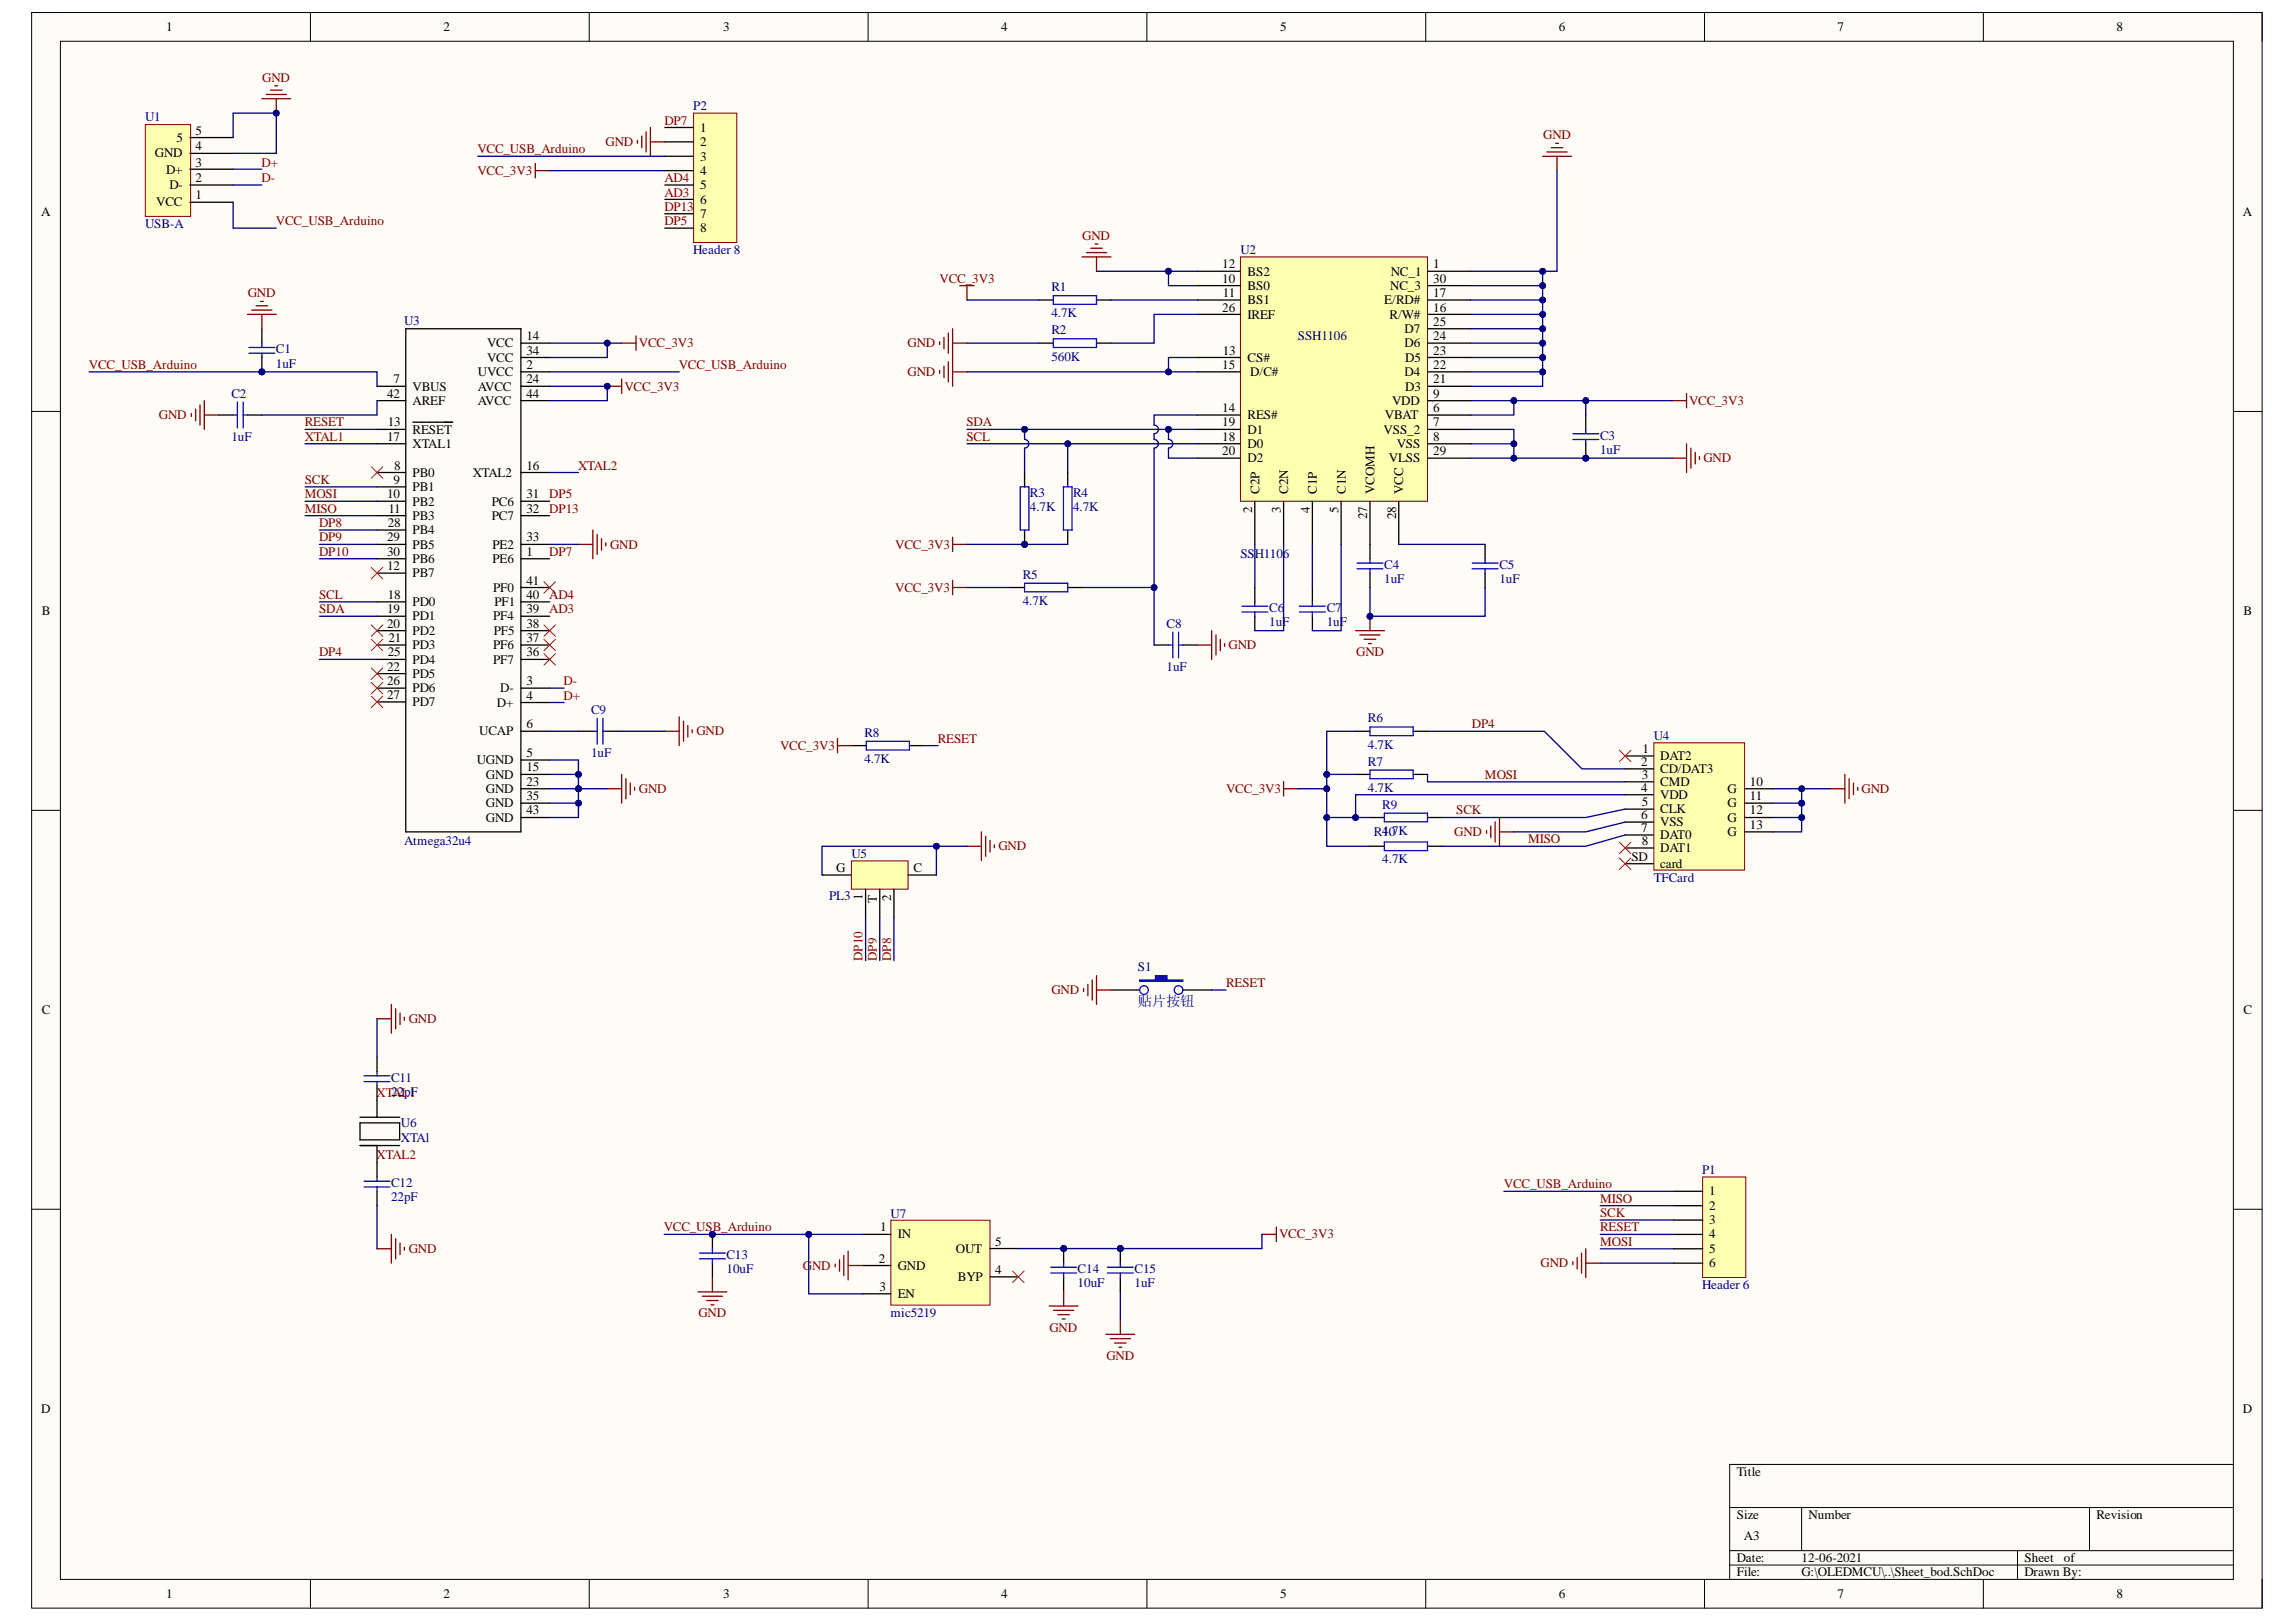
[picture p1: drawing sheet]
<svg xmlns="http://www.w3.org/2000/svg" width="297mm" height="210mm" viewBox="0 0 297 210" stroke-linecap="round" stroke-linejoin="round" font-family="sans-serif">
<defs><g id="words">
<text font-size="1.9" fill="#000080" x="147.2" y="130.2">贴片按钮</text>
<g font-size="1.7">
<text x="21.5" y="4.1">1</text>
<text x="57.4" y="4.1">2</text>
<text x="93.6" y="4.1">3</text>
<text x="129.5" y="4.1">4</text>
<text x="165.6" y="4.1">5</text>
<text x="201.7" y="4.1">6</text>
<text x="237.7" y="4.1">7</text>
<text x="273.8" y="4.1">8</text>
<text x="25.3" y="17.4">5</text>
<text x="90.6" y="17.1">1</text>
<text x="20" y="20.4">GND</text>
<text x="21.5" y="22.5">D+</text>
<text x="22.8" y="18.3">5</text>
<text x="25.3" y="23.6">2</text>
<text x="25.3" y="21.5">3</text>
<text x="25.3" y="19.4">4</text>
<text x="90.6" y="18.9">2</text>
<text x="90.6" y="20.8">3</text>
<text x="90.6" y="22.6">4</text>
<text x="5.3" y="28">A</text>
<text x="20.2" y="26.7">VCC</text>
<text x="21.9" y="24.5">D-</text>
<text x="25.3" y="25.8">1</text>
<text x="90.6" y="24.5">5</text>
<text x="90.6" y="26.4">6</text>
<text x="90.6" y="28.2">7</text>
<text x="290.2" y="28">A</text>
<text x="90.6" y="30.1">8</text>
<text x="158.1" y="34.7">12</text>
<text x="161.4" y="35.7">BS2</text>
<text x="179.9" y="35.7">NC_1</text>
<text x="185.4" y="34.7">1</text>
<text x="158.1" y="36.6">10</text>
<text x="158.1" y="40.3">26</text>
<text x="158.2" y="38.5">11</text>
<text x="161.4" y="37.5">BS0</text>
<text x="161.4" y="39.4">BS1</text>
<text x="161.4" y="41.2">IREF</text>
<text x="179.1" y="39.4">E/RD#</text>
<text x="179.8" y="41.2">R/W#</text>
<text x="179.9" y="37.5">NC_3</text>
<text x="185.4" y="36.6">30</text>
<text x="185.4" y="38.5">17</text>
<text x="185.4" y="40.3">16</text>
<text x="63" y="46.8">VCC</text>
<text x="63" y="45">VCC</text>
<text x="68.1" y="47.8">2</text>
<text x="68.1" y="45.9">34</text>
<text x="68.1" y="44">14</text>
<text x="158.1" y="47.8">15</text>
<text x="158.2" y="45.9">13</text>
<text x="161.4" y="46.8">CS#</text>
<text x="181.7" y="43.1">D7</text>
<text x="181.7" y="45">D6</text>
<text x="181.8" y="46.8">D5</text>
<text x="185.4" y="42.2">25</text>
<text x="185.4" y="44">24</text>
<text x="185.4" y="45.9">23</text>
<text x="185.4" y="47.8">22</text>
<text x="50.1" y="51.5">42</text>
<text x="50.9" y="49.6">7</text>
<text x="53.4" y="52.4">AREF</text>
<text x="53.4" y="50.5">VBUS</text>
<text x="61.8" y="52.4">AVCC</text>
<text x="61.8" y="50.5">AVCC</text>
<text x="61.8" y="48.7">UVCC</text>
<text x="68.1" y="51.5">44</text>
<text x="68.1" y="49.6">24</text>
<text x="158.1" y="53.3">14</text>
<text x="161.7" y="48.7">D/C#</text>
<text x="180.1" y="52.4">VDD</text>
<text x="181.7" y="48.7">D4</text>
<text x="181.8" y="50.5">D3</text>
<text x="185.4" y="49.6">21</text>
<text x="185.4" y="51.5">9</text>
<text x="185.4" y="53.3">6</text>
<text x="50.1" y="57.1">17</text>
<text x="50.2" y="55.2">13</text>
<text x="53.4" y="58">XTAL1</text>
<text x="53.4" y="56.1">RESET</text>
<text x="158.1" y="55.2">19</text>
<text x="158.1" y="57.1">18</text>
<text x="158.1" y="58.9">20</text>
<text x="161.4" y="54.3">RES#</text>
<text x="161.4" y="56.1">D1</text>
<text x="161.4" y="58">D0</text>
<text x="161.4" y="59.8">D2</text>
<text x="179" y="56.1">VSS_2</text>
<text x="179.2" y="54.3">VBAT</text>
<text x="179.7" y="59.8">VLSS</text>
<text x="180.7" y="58">VSS</text>
<text x="185.4" y="55.2">7</text>
<text x="185.4" y="57.1">8</text>
<text x="185.4" y="58.9">29</text>
<text x="50.1" y="64.5">10</text>
<text x="50.9" y="62.6">9</text>
<text x="51" y="60.8">8</text>
<text x="53.4" y="65.4">PB2</text>
<text x="53.4" y="63.6">PB1</text>
<text x="53.4" y="61.7">PB0</text>
<text x="61.2" y="61.7">XTAL2</text>
<text x="63.6" y="65.4">PC6</text>
<text x="68.1" y="64.5">31</text>
<text x="68.1" y="60.8">16</text>
<text x="162.9" y="63.9" transform="rotate(-90 162.9 63.9)">C2P</text>
<text x="166.7" y="63.9" transform="rotate(-90 166.7 63.9)">C2N</text>
<text x="170.4" y="63.9" transform="rotate(-90 170.4 63.9)">C1P</text>
<text x="174.1" y="63.9" transform="rotate(-90 174.1 63.9)">C1N</text>
<text x="177.8" y="63.9" transform="rotate(-90 177.8 63.9)">VCOMH</text>
<text x="181.5" y="63.9" transform="rotate(-90 181.5 63.9)">VCC</text>
<text x="50.1" y="71.9">30</text>
<text x="50.1" y="70.1">29</text>
<text x="50.2" y="68.2">28</text>
<text x="50.2" y="66.4">11</text>
<text x="53.4" y="71">PB5</text>
<text x="53.4" y="69.1">PB4</text>
<text x="53.4" y="67.3">PB3</text>
<text x="63.6" y="67.3">PC7</text>
<text x="63.7" y="71">PE2</text>
<text x="68.1" y="71.9">1</text>
<text x="68.1" y="70.1">33</text>
<text x="68.1" y="66.4">32</text>
<text x="162" y="66.4" transform="rotate(-90 162 66.4)">2</text>
<text x="165.7" y="66.4" transform="rotate(-90 165.7 66.4)">3</text>
<text x="169.4" y="66.4" transform="rotate(-90 169.4 66.4)">4</text>
<text x="173.2" y="66.4" transform="rotate(-90 173.2 66.4)">5</text>
<text x="176.9" y="67.2" transform="rotate(-90 176.9 67.2)">27</text>
<text x="180.6" y="67.2" transform="rotate(-90 180.6 67.2)">28</text>
<text x="50.1" y="73.8">12</text>
<text x="50.2" y="77.5">18</text>
<text x="53.4" y="74.7">PB7</text>
<text x="53.4" y="72.9">PB6</text>
<text x="63.7" y="72.9">PE6</text>
<text x="63.8" y="76.6">PF0</text>
<text x="68.1" y="77.5">40</text>
<text x="68.1" y="75.6">41</text>
<text x="5.4" y="79.6">B</text>
<text x="50.1" y="81.2">20</text>
<text x="50.1" y="79.4">19</text>
<text x="50.2" y="83.1">21</text>
<text x="53.4" y="82.2">PD2</text>
<text x="53.4" y="80.3">PD1</text>
<text x="53.4" y="78.4">PD0</text>
<text x="63.8" y="80.3">PF4</text>
<text x="63.9" y="82.2">PF5</text>
<text x="64" y="78.4">PF1</text>
<text x="68.1" y="83.1">37</text>
<text x="68.1" y="81.2">38</text>
<text x="68.1" y="79.4">39</text>
<text x="290.2" y="79.6">B</text>
<text x="50.1" y="88.7">26</text>
<text x="50.1" y="86.8">22</text>
<text x="50.2" y="84.9">25</text>
<text x="53.4" y="89.6">PD6</text>
<text x="53.4" y="87.7">PD5</text>
<text x="53.4" y="85.9">PD4</text>
<text x="53.4" y="84">PD3</text>
<text x="63.8" y="85.9">PF7</text>
<text x="63.8" y="84">PF6</text>
<text x="64.7" y="89.6">D-</text>
<text x="68.1" y="88.7">3</text>
<text x="68.1" y="84.9">36</text>
<text x="50.1" y="90.4">27</text>
<text x="53.4" y="91.4">PD7</text>
<text x="62" y="95.2">UCAP</text>
<text x="64.3" y="91.5">D+</text>
<text x="68.1" y="94.2">6</text>
<text x="68.1" y="90.5">4</text>
<text x="61.7" y="98.9">UGND</text>
<text x="62.9" y="100.8">GND</text>
<text x="68.1" y="101.7">23</text>
<text x="68.1" y="99.8">15</text>
<text x="68.1" y="98">5</text>
<text x="212.3" y="99.1">2</text>
<text x="212.4" y="100.8">3</text>
<text x="212.5" y="97.5">1</text>
<text x="214.8" y="98.4">DAT2</text>
<text x="214.8" y="100.1">CD/DAT3</text>
<text x="214.8" y="101.7">CMD</text>
<text x="226.4" y="101.7">10</text>
<text x="62.9" y="106.3">GND</text>
<text x="62.9" y="104.5">GND</text>
<text x="62.9" y="102.6">GND</text>
<text x="68.1" y="105.4">43</text>
<text x="68.1" y="103.5">35</text>
<text x="212.3" y="102.4">4</text>
<text x="212.3" y="106">6</text>
<text x="212.3" y="107.7">7</text>
<text x="212.4" y="104.3">5</text>
<text x="214.8" y="103.4">VDD</text>
<text x="214.8" y="105.2">CLK</text>
<text x="214.8" y="106.9">VSS</text>
<text x="223.5" y="102.6">G</text>
<text x="223.5" y="104.5">G</text>
<text x="223.5" y="106.3">G</text>
<text x="226.4" y="103.5">11</text>
<text x="226.4" y="105.4">12</text>
<text x="226.4" y="107.3">13</text>
<text x="108.2" y="112.8">G</text>
<text x="118.2" y="112.8">C</text>
<text x="211.1" y="111.4">SD</text>
<text x="212.4" y="109.4">8</text>
<text x="214.8" y="112.3">card</text>
<text x="214.8" y="108.6">DAT0</text>
<text x="214.8" y="110.3">DAT1</text>
<text x="223.5" y="108.2">G</text>
<text x="111.6" y="116.5" transform="rotate(-90 111.6 116.5)">1</text>
<text x="113.4" y="116.8" transform="rotate(-90 113.4 116.8)">T</text>
<text x="115.3" y="116.6" transform="rotate(-90 115.3 116.6)">2</text>
<text x="5.4" y="131.2">C</text>
<text x="290.2" y="131.2">C</text>
<text x="221.1" y="154.7">1</text>
<text x="113.9" y="159.3">1</text>
<text x="116.1" y="160.3">IN</text>
<text x="128.8" y="161.2">5</text>
<text x="221.1" y="156.5">2</text>
<text x="221.1" y="158.4">3</text>
<text x="221.1" y="160.3">4</text>
<text x="113.7" y="163.4">2</text>
<text x="113.8" y="167">3</text>
<text x="116.1" y="164.3">GND</text>
<text x="116.1" y="168">EN</text>
<text x="123.7" y="162.1">OUT</text>
<text x="123.9" y="165.8">BYP</text>
<text x="128.8" y="164.8">4</text>
<text x="221.1" y="162.1">5</text>
<text x="221.1" y="164">6</text>
<text x="5.3" y="182.8">D</text>
<text x="290.2" y="182.8">D</text>
<text x="224.7" y="190.9">Title</text>
<text x="224.7" y="196.5">Size</text>
<text x="234" y="196.5">Number</text>
<text x="271.2" y="196.5">Revision</text>
<text x="224.7" y="202.1">Date:</text>
<text x="224.7" y="204">File:</text>
<text x="225.6" y="199.3">A3</text>
<text x="233.1" y="202.1">12-06-2021</text>
<text x="233.1" y="204">G:\OLEDMCU\..\Sheet_bod.SchDoc</text>
<text x="261.9" y="202.1">Sheet</text>
<text x="261.9" y="204">Drawn By:</text>
<text x="267" y="202.1">of</text>
<text x="21.5" y="206.8">1</text>
<text x="57.4" y="206.8">2</text>
<text x="93.6" y="206.8">3</text>
<text x="129.5" y="206.8">4</text>
<text x="165.6" y="206.8">5</text>
<text x="201.7" y="206.8">6</text>
<text x="237.7" y="206.8">7</text>
<text x="273.8" y="206.8">8</text>
</g>
<g font-size="1.7" fill="#800000">
<text x="33.9" y="10.6">GND</text>
<text x="85.9" y="16.1">DP7</text>
<text x="199.6" y="18">GND</text>
<text x="33.8" y="21.5">D+</text>
<text x="33.8" y="23.6">D-</text>
<text x="61.8" y="19.9">VCC_USB_Arduino</text>
<text x="61.8" y="22.6">VCC_3V3</text>
<text x="78.3" y="18.9">GND</text>
<text x="85.9" y="23.6">AD4</text>
<text x="35.7" y="29.2">VCC_USB_Arduino</text>
<text x="85.9" y="25.4">AD3</text>
<text x="85.9" y="27.3">DP13</text>
<text x="85.9" y="29.2">DP5</text>
<text x="140" y="31">GND</text>
<text x="32.1" y="38.5">GND</text>
<text x="121.6" y="36.6">VCC_3V3</text>
<text x="11.5" y="47.8">VCC_USB_Arduino</text>
<text x="82.6" y="45">VCC_3V3</text>
<text x="87.8" y="47.8">VCC_USB_Arduino</text>
<text x="117.4" y="45">GND</text>
<text x="80.8" y="50.5">VCC_3V3</text>
<text x="117.4" y="48.7">GND</text>
<text x="218.5" y="52.4">VCC_3V3</text>
<text x="20.6" y="54.3">GND</text>
<text x="39.4" y="55.2">RESET</text>
<text x="39.4" y="57.1">XTAL1</text>
<text x="125" y="55.2">SDA</text>
<text x="125" y="57.1">SCL</text>
<text x="220.4" y="59.8">GND</text>
<text x="39.4" y="62.6">SCK</text>
<text x="39.4" y="64.5">MOSI</text>
<text x="71.1" y="64.5">DP5</text>
<text x="74.8" y="60.8">XTAL2</text>
<text x="39.4" y="66.4">MISO</text>
<text x="41.3" y="68.2">DP8</text>
<text x="41.3" y="70.1">DP9</text>
<text x="41.3" y="71.9">DP10</text>
<text x="71.1" y="66.4">DP13</text>
<text x="71.1" y="71.9">DP7</text>
<text x="78.9" y="71">GND</text>
<text x="115.8" y="71">VCC_3V3</text>
<text x="41.3" y="77.5">SCL</text>
<text x="71.1" y="77.5">AD4</text>
<text x="115.8" y="76.6">VCC_3V3</text>
<text x="41.3" y="79.4">SDA</text>
<text x="71.1" y="79.4">AD3</text>
<text x="41.3" y="84.9">DP4</text>
<text x="72.9" y="88.7">D-</text>
<text x="159" y="84">GND</text>
<text x="175.5" y="84.9">GND</text>
<text x="72.9" y="90.5">D+</text>
<text x="90.1" y="95.2">GND</text>
<text x="190.4" y="94.2">DP4</text>
<text x="100.9" y="97">VCC_3V3</text>
<text x="121.3" y="96.1">RESET</text>
<text x="192.1" y="100.8">MOSI</text>
<text x="82.6" y="102.6">GND</text>
<text x="158.6" y="102.6">VCC_3V3</text>
<text x="188.4" y="105.4">SCK</text>
<text x="240.8" y="102.6">GND</text>
<text x="129.2" y="110.1">GND</text>
<text x="188.1" y="108.2">GND</text>
<text x="197.7" y="109.1">MISO</text>
<text x="111.6" y="124.3" transform="rotate(-90 111.6 124.3)">DP10</text>
<text x="113.4" y="124.3" transform="rotate(-90 113.4 124.3)">DP9</text>
<text x="115.3" y="124.3" transform="rotate(-90 115.3 124.3)">DP8</text>
<text x="136" y="128.6">GND</text>
<text x="158.6" y="127.7">RESET</text>
<text x="52.9" y="132.4">GND</text>
<text x="48.7" y="142">XT22pF</text>
<text x="50.8" y="142">AL1</text>
<text x="48.7" y="150">XTAL2</text>
<text x="194.6" y="153.8">VCC_USB_Arduino</text>
<text x="207" y="155.6">MISO</text>
<text x="85.9" y="159.3">VCC_USB_Arduino</text>
<text x="165.5" y="160.3">VCC_3V3</text>
<text x="207" y="157.5">SCK</text>
<text x="207" y="159.3">RESET</text>
<text x="207" y="161.2">MOSI</text>
<text x="52.9" y="162.1">GND</text>
<text x="103.9" y="164.3">G</text>
<text x="105.1" y="164.3">ND</text>
<text x="199.3" y="164">GND</text>
<text x="90.3" y="170.5">GND</text>
<text x="135.8" y="172.4">GND</text>
<text x="143.1" y="176">GND</text>
</g>
<g font-size="1.7" fill="#000080">
<text x="18.8" y="15.7">U1</text>
<text x="89.7" y="14.3">P2</text>
<text x="18.8" y="29.5">USB-A</text>
<text x="89.7" y="32.9">Header 8</text>
<text x="160.5" y="32.9">U2</text>
<text x="136" y="37.7">R1</text>
<text x="136" y="41.1">4.7K</text>
<text x="35.7" y="45.7">C1</text>
<text x="35.7" y="47.6">1uF</text>
<text x="52.3" y="42">U3</text>
<text x="136" y="43.3">R2</text>
<text x="136" y="46.7">560K</text>
<text x="167.9" y="44">SSH1106</text>
<text x="29.9" y="51.5">C2</text>
<text x="29.9" y="57.1">1uF</text>
<text x="207" y="56.9">C3</text>
<text x="207" y="58.7">1uF</text>
<text x="133.2" y="64.3">R3</text>
<text x="138.8" y="64.3">R4</text>
<text x="133.2" y="66.2">4.7K</text>
<text x="138.8" y="66.2">4.7K</text>
<text x="132.3" y="74.9">R5</text>
<text x="160.5" y="72.3">SSH1106</text>
<text x="179.1" y="73.6">C4</text>
<text x="179.1" y="75.5">1uF</text>
<text x="194" y="73.6">C5</text>
<text x="194" y="75.5">1uF</text>
<text x="132.3" y="78.3">4.7K</text>
<text x="150.9" y="81.2">C8</text>
<text x="164.2" y="79.2">C6</text>
<text x="164.2" y="81.1">1uF</text>
<text x="171.6" y="79.2">C7</text>
<text x="171.6" y="81.1">1uF</text>
<text x="150.9" y="86.8">1uF</text>
<text x="76.5" y="92.4">C9</text>
<text x="111.8" y="95.3">R8</text>
<text x="177" y="93.5">R6</text>
<text x="213.9" y="95.8">U4</text>
<text x="76.5" y="98">1uF</text>
<text x="111.8" y="98.7">4.7K</text>
<text x="177" y="99.1">R7</text>
<text x="177" y="96.9">4.7K</text>
<text x="177" y="102.4">4.7K</text>
<text x="178.8" y="104.6">R9</text>
<text x="52.3" y="109.3">Atmega32u4</text>
<text x="110.1" y="111">U5</text>
<text x="177.7" y="108.2">R4.7K</text>
<text x="178.8" y="111.7">4.7K</text>
<text x="178.8" y="108.2">10</text>
<text x="107.3" y="116.5">PL3</text>
<text x="213.9" y="114.1">TFCard</text>
<text x="147.2" y="125.7">S1</text>
<text x="50.6" y="140">C11</text>
<text x="51.9" y="145.9">U6</text>
<text x="51.9" y="147.8">XTAl</text>
<text x="50.6" y="153.6">C12</text>
<text x="50.6" y="155.4">22pF</text>
<text x="220.2" y="151.9">P1</text>
<text x="115.2" y="157.6">U7</text>
<text x="94" y="162.9">C13</text>
<text x="94" y="164.7">10uF</text>
<text x="139.4" y="164.7">C14</text>
<text x="139.4" y="166.6">10uF</text>
<text x="146.8" y="164.7">C15</text>
<text x="146.8" y="166.6">1uF</text>
<text x="220.2" y="166.8">Header 6</text>
<text x="115.2" y="170.4">mic5219</text>
</g>
</g></defs>
<path d="M4.1 1.6h288.6v206.5h-288.6z" fill-rule="evenodd" fill="#fffcf8"/>
<path d="M4.1 1.6h288.6v206.5h-288.6z" fill="none" stroke="#000" stroke-width=".13"/>
<path d="M7.8 5.3h281.1v199.1h-281.1z" fill-rule="evenodd" fill="#fffcf8"/>
<g fill="none" stroke="#000" stroke-width=".13">
<path d="M4.1 1.6h3.7M7.8 5.3h281.1v199.1h-281.1zM40.2 1.6v3.7M76.2 1.6v3.7M112.3 1.6v3.7M148.4 1.6v3.7M184.5 1.6v3.7M220.5 1.6v3.7M256.6 1.6v3.7M288.9 1.6h3.8v3.7M4.1 53.2h3.7M288.9 53.2h3.8"/>
<path d="M4.1 104.9h3.7M288.9 104.9h3.8M4.1 156.5h3.7M288.9 156.5h3.8M223.8 195.1h65.1M233.1 195.1v5.6M270.3 195.1v5.6M288.9 189.5h-65.1v14.9M40.2 204.4v3.7M76.2 204.4v3.7M112.3 204.4v3.7M148.4 204.4v3.7"/>
<path d="M184.5 204.4v3.7M220.5 204.4v3.7M223.8 200.7h65.1M223.8 202.5h65.1M256.6 204.4v3.7M261 200.7v3.7M292.7 204.4v3.7"/>
</g>
<g fill="none" stroke="#000" stroke-width=".17">
<path d="M48.8 51.8h3.7M48.8 50h3.7M48.8 57.4h3.7M48.8 55.6h3.7M52.5 42.5h14.9v65.2h-14.9zM53.4 54.6h5.2M67.4 51.8h3.7M67.4 50h3.7M67.4 48.1h3.7M67.4 46.3h3.7M67.4 44.4h3.7M48.8 79.7h3.7"/>
<path d="M48.8 77.9h3.7M48.8 72.3h3.7M48.8 70.5h3.7M48.8 66.7h3.7M48.8 64.9h3.7M48.8 61.1h3.7M48.8 74.2h3.7M48.8 68.6h3.7M48.8 63h3.7M67.4 79.7h3.7M67.4 77.9h3.7M67.4 76h3.7"/>
<path d="M67.4 72.3h3.7M67.4 70.5h3.7M67.4 66.7h3.7M67.4 64.9h3.7M67.4 61.1h3.7M48.8 89.1h3.7M48.8 85.3h3.7M48.8 83.5h3.7M48.8 81.6h3.7M48.8 90.8h3.7M48.8 87.2h3.7M67.4 98.4h3.7"/>
<path d="M67.4 94.6h3.7M67.4 90.9h3.7M67.4 89.1h3.7M67.4 85.3h3.7M67.4 83.5h3.7M67.4 81.6h3.7M67.4 105.8h3.7M67.4 103.9h3.7M67.4 102.1h3.7M67.4 100.2h3.7"/>
</g>
<path d="M18.8 16.1h5.9v11.9h-5.9z" fill-rule="evenodd" fill="#ffffb0"/>
<path d="M18.8 16.1h5.9v11.9h-5.9z" fill="none" stroke="#800000" stroke-width=".13"/>
<path d="M24.6 19.8h5.6M24.6 17.8h5.6M24.6 26.2h5.6M24.6 23.9h5.6M24.6 21.9h5.6" fill="none" stroke="#000" stroke-width=".17"/>
<path d="M33.9 12.8h3.7M34.4 12.2h2.6M35 11.7h1.5M35.6 11.1h.3M35.7 12.8v1.8" fill="none" stroke="#800000" stroke-width=".17"/>
<circle cx="35.7" cy="14.6" r=".37" fill="#000080"/>
<circle cx="35.7" cy="14.6" r=".37" fill="none" stroke="#000080" stroke-width=".13"/>
<circle cx="33.9" cy="48.1" r=".37" fill="#000080"/>
<circle cx="33.9" cy="48.1" r=".37" fill="none" stroke="#000080" stroke-width=".13"/>
<path d="M33.9 46.3v1.8" fill="none" stroke="#000" stroke-width=".17"/>
<circle cx="33.9" cy="48.1" r=".37" fill="#000080"/>
<circle cx="33.9" cy="48.1" r=".37" fill="none" stroke="#000080" stroke-width=".13"/>
<path d="M28.3 53.7h1.9M32 53.7h1.9M33.9 42.5v1.9M74.8 94.6h1.9M78.6 94.6h1.8" fill="none" stroke="#000" stroke-width=".17"/>
<path d="M30.2 53.7h.5M30.7 52v3.4M31.5 53.7h.5M31.5 52v3.4M32.2 45h3.4M32.2 45.7h3.4M33.9 44.4v.6M33.9 45.7v.6M76.7 94.6h.6M77.3 93v3.3M78 94.6h.6M78 93v3.3" fill="none" stroke="#00f" stroke-width=".17"/>
<g fill="none" stroke="#800000" stroke-width=".17">
<path d="M33.1 39.6h1.5M33.7 39h.4M24.8 53.5v.4M25.3 53v1.5M25.9 52.4v2.6M26.4 51.8v3.8M26.4 53.7h1.9M32 40.7h3.7M32.6 40.1h2.6M33.9 40.7v1.8M86 94.6h1.9M87.9 92.8v3.7"/>
<path d="M88.4 93.3v2.6M89 93.9v1.5M89.5 94.4v.4"/>
</g>
<path d="M70.4 75.3l1.5 1.5M71.9 75.3l-1.5 1.5M48 80.9l1.5 1.5M48 82.7l1.5 1.5M49.5 80.9l-1.5 1.5M49.5 82.7l-1.5 1.5M70.4 80.9l1.5 1.5M70.4 82.7l1.5 1.5M70.4 84.6l1.5 1.5M71.9 80.9l-1.5 1.5M71.9 82.7l-1.5 1.5M71.9 84.6l-1.5 1.5" fill="none" stroke="#f00" stroke-width=".13"/>
<path d="M160.5 33.2h24.2v31.7h-24.2z" fill-rule="evenodd" fill="#ffffb0"/>
<path d="M160.5 33.2h24.2v31.7h-24.2z" fill="none" stroke="#800000" stroke-width=".13"/>
<g fill="none" stroke="#000" stroke-width=".17">
<path d="M154.9 35.1h5.6M154.9 37h5.6M154.9 38.8h5.6M184.7 35.1h5.6M184.7 37h5.6M184.7 38.8h5.6M154.9 40.7h5.6M154.9 46.3h5.6M154.9 48.1h5.6M154.9 53.7h5.6M154.9 55.6h5.6M154.9 57.4h5.6"/>
<path d="M154.9 59.3h5.6M184.7 40.7h5.6M184.7 46.3h5.6M184.7 48.1h5.6M184.7 53.7h5.6M184.7 55.6h5.6M184.7 57.4h5.6M184.7 59.3h5.6M184.7 42.5h5.6M184.7 44.4h5.6M184.7 50h5.6M184.7 51.9h5.6"/>
<path d="M162.3 64.9v5.6M166.1 64.9v5.6M169.8 64.9v5.6M173.5 64.9v5.6M177.2 64.9v5.6M181 64.9v5.6"/>
</g>
<path d="M200.1 19.7h2.6M200.7 19.1h1.5M201.3 18.5h.3M199.6 20.2h3.7M201.4 20.2v1.9M216.3 51.9h1.9M216.3 59.3h1.9M218.2 50.9v1.9M218.2 57.4v3.8M218.8 58v2.6M219.3 58.5v1.5M219.9 59.1v.4" fill="none" stroke="#800000" stroke-width=".17"/>
<circle cx="205.2" cy="59.3" r=".37" fill="#000080"/>
<circle cx="205.2" cy="59.3" r=".37" fill="none" stroke="#000080" stroke-width=".13"/>
<path d="M205.2 53.7v1.9M205.2 57.4v1.9" fill="none" stroke="#000" stroke-width=".17"/>
<circle cx="205.2" cy="59.3" r=".37" fill="#000080"/>
<circle cx="205.2" cy="59.3" r=".37" fill="none" stroke="#000080" stroke-width=".13"/>
<path d="M203.5 56.9h3.3M203.5 56.1h3.3M205.2 55.6v.5M205.2 56.9v.5M175.6 73.6h3.3M175.6 72.9h3.3M177.2 72.3v.6M177.2 73.6v.6M190.5 73.6h3.3M190.5 72.9h3.3M192.1 72.3v.6M192.1 73.6v.6" fill="none" stroke="#00f" stroke-width=".17"/>
<path d="M177.2 70.5v1.8M177.2 74.2v1.8M192.1 70.5v1.8M192.1 74.2v1.8" fill="none" stroke="#000" stroke-width=".17"/>
<path d="M177.2 79.7v1.9M175.4 81.6h3.7M175.9 82.2h2.6M176.5 82.7h1.5M177 83.3h.4" fill="none" stroke="#800000" stroke-width=".17"/>
<circle cx="177.2" cy="79.8" r=".38" fill="#000080"/>
<circle cx="177.2" cy="79.8" r=".38" fill="none" stroke="#000080" stroke-width=".13"/>
<path d="M134.4 38.8h1.9M141.9 38.8h1.8M134.4 44.4h1.9M141.9 44.4h1.8M162.3 76v1.9M162.3 79.7v1.9M169.8 76v1.9M169.8 79.7v1.9" fill="none" stroke="#000" stroke-width=".17"/>
<path d="M136.3 38.3h5.6v1.1h-5.6zM136.3 43.8h5.6v1.2h-5.6zM160.7 79.2h3.3M160.7 78.4h3.3M162.3 77.9v.5M162.3 79.2v.5M168.1 79.2h3.4M168.1 78.4h3.4M169.8 77.9v.5M169.8 79.2v.5" fill="none" stroke="#00f" stroke-width=".17"/>
<g fill="none" stroke="#800000" stroke-width=".17">
<path d="M124.2 37h1.8M125.1 37v1.8M140 33.2h3.7M140.6 32.7h2.6M141.1 32.1h1.5M141.7 31.6h.3M141.9 33.2v1.9M121.6 44.2v.4M121.6 47.9v.4M122.1 43.7v1.4M122.1 47.4v1.5M122.7 43.1v2.6"/>
<path d="M122.7 46.8v2.6M123.2 42.5v7.5M123.2 44.4h1.9M123.2 48.1h1.9"/>
</g>
<circle cx="132.6" cy="70.4" r=".37" fill="#000080"/>
<circle cx="132.6" cy="70.4" r=".37" fill="none" stroke="#000080" stroke-width=".13"/>
<path d="M132.6 68.6v1.9" fill="none" stroke="#000" stroke-width=".17"/>
<circle cx="132.6" cy="70.4" r=".37" fill="#000080"/>
<circle cx="132.6" cy="70.4" r=".37" fill="none" stroke="#000080" stroke-width=".13"/>
<path d="M130.7 76h1.9M132.6 61.1v1.9M138.1 61.1v1.9M138.1 68.6v1.9M138.1 76h1.9M110.2 96.5h1.9M117.7 96.5h1.8M149.3 83.5h1.9M153 83.5h1.9M106.5 113.2h3.6" fill="none" stroke="#000" stroke-width=".17"/>
<path d="M132 63h1.1v5.6h-1.1zM132.6 75.5h5.5v1.1h-5.5zM137.6 63h1.1v5.6h-1.1zM112.1 95.9h5.6v1.2h-5.6zM151.2 83.5h.5M151.7 81.8v3.3M152.5 83.5h.5M152.5 81.8v3.3" fill="none" stroke="#00f" stroke-width=".17"/>
<g fill="none" stroke="#800000" stroke-width=".17">
<path d="M80.4 44.4h1.9M82.3 43.5v1.8M123.2 69.5v1.9M123.2 75.1v1.9M123.2 70.5h1.9M123.2 76h1.9M108.3 95.6v1.8M108.3 96.5h1.9M154.9 83.5h1.9M156.8 81.6v3.7M157.3 82.2v2.6M157.9 82.7v1.5"/>
<path d="M158.4 83.3v.4"/>
</g>
<path d="M110.1 111.4h7.4v3.7h-7.4z" fill-rule="evenodd" fill="#ffffb0"/>
<path d="M110.1 111.4h7.4v3.7h-7.4z" fill="none" stroke="#800000" stroke-width=".13"/>
<path d="M112 115.1v3.6M113.8 115.1v3.6M115.6 115.1v3.6M117.5 113.2h3.6" fill="none" stroke="#000" stroke-width=".17"/>
<path d="M125.1 109.5h1.9M127 107.7v3.7M127.5 108.2v2.6M128.1 108.8v1.5M128.6 109.3v.4" fill="none" stroke="#800000" stroke-width=".17"/>
<path d="M220.3 152.3h5.6v13h-5.6z" fill-rule="evenodd" fill="#ffffb0"/>
<path d="M220.3 152.3h5.6v13h-5.6z" fill="none" stroke="#800000" stroke-width=".13"/>
<g fill="none" stroke="#000" stroke-width=".17">
<path d="M48.8 136.8v1.9M46.6 145.3h5.1v2.2h-5.1zM46.6 148.2h5.1M46.6 144.6h5.1M48.8 140.5v4.1M48.8 148.2v4.1M48.8 154.2v1.8M216.6 154.2h3.7M216.6 156h3.7M216.6 157.9h3.7M216.6 159.7h3.7M216.6 161.6h3.7"/>
<path d="M216.6 163.5h3.7"/>
</g>
<g fill="none" stroke="#800000" stroke-width=".17">
<path d="M74.8 70.5h1.9M76.7 68.6v3.7M77.3 69.1v2.6M77.8 69.7v1.5M78.4 70.3v.3M78.6 102.1h1.8M80.4 100.2v3.7M81 100.8v2.6M81.5 101.3v1.5M82.1 101.9v.4M48.8 131.8h1.8M50.6 130v3.7"/>
<path d="M51.2 130.5v2.6M51.8 131.1v1.5M52.3 131.7v.3M50.6 159.7v3.8M48.8 161.6h1.8M51.2 160.3v2.6M51.8 160.9v1.4M52.3 161.4v.4M203.5 163.3v.4M204 162.7v1.5M204.6 162.2v2.6M205.2 161.6v3.7"/>
<path d="M205.2 163.5h1.8"/>
</g>
<path d="M47.1 140h3.4M47.1 139.2h3.4M48.8 138.7v.5M48.8 140v.5M47.1 153.6h3.4M47.1 152.9h3.4M48.8 152.3v.6M48.8 153.6v.6" fill="none" stroke="#00f" stroke-width=".17"/>
<path d="M48 60.4l1.5 1.5M49.5 60.4l-1.5 1.5M48 90.1l1.5 1.5M48 86.4l1.5 1.5M49.5 90.1l-1.5 1.5M49.5 86.4l-1.5 1.5" fill="none" stroke="#f00" stroke-width=".13"/>
<path d="M115.3 157.9h12.8v11h-12.8z" fill-rule="evenodd" fill="#ffffb0"/>
<path d="M115.3 157.9h12.8v11h-12.8z" fill="none" stroke="#800000" stroke-width=".13"/>
<path d="M111.6 159.7h3.7M111.6 163.8h3.7M111.6 167.4h3.7M128.1 165.2h3.6M128.1 161.6h3.6" fill="none" stroke="#000" stroke-width=".17"/>
<path d="M108 163.6v.4M108.6 163v1.5M109.2 162.5v2.6M109.7 161.9v3.7M109.7 163.8h1.9" fill="none" stroke="#800000" stroke-width=".17"/>
<circle cx="144.9" cy="161.6" r=".37" fill="#000080"/>
<circle cx="144.9" cy="161.6" r=".37" fill="none" stroke="#000080" stroke-width=".13"/>
<path d="M144.9 161.6v1.8" fill="none" stroke="#000" stroke-width=".17"/>
<circle cx="144.9" cy="161.6" r=".37" fill="#000080"/>
<circle cx="144.9" cy="161.6" r=".37" fill="none" stroke="#000080" stroke-width=".13"/>
<path d="M144.9 165.3v1.9" fill="none" stroke="#000" stroke-width=".17"/>
<path d="M143.3 164.7h3.3M143.3 164h3.3M144.9 163.4v.6M144.9 164.7v.6" fill="none" stroke="#00f" stroke-width=".17"/>
<path d="M131 164.5l1.5 1.5M132.5 164.5l-1.5 1.5" fill="none" stroke="#f00" stroke-width=".13"/>
<circle cx="137.6" cy="161.6" r=".37" fill="#000080"/>
<circle cx="137.6" cy="161.6" r=".37" fill="none" stroke="#000080" stroke-width=".13"/>
<path d="M137.6 161.6v1.8M137.6 165.3v1.9" fill="none" stroke="#000" stroke-width=".17"/>
<circle cx="137.6" cy="161.6" r=".37" fill="#000080"/>
<circle cx="137.6" cy="161.6" r=".37" fill="none" stroke="#000080" stroke-width=".13"/>
<path d="M135.9 164h3.4M135.9 164.7h3.4M137.6 163.4v.6M137.6 164.7v.6" fill="none" stroke="#00f" stroke-width=".17"/>
<path d="M135.7 169h3.8M136.3 169.6h2.6M136.9 170.1h1.5M137.4 170.7h.4M137.6 167.2v1.8" fill="none" stroke="#800000" stroke-width=".17"/>
<circle cx="92.2" cy="159.7" r=".37" fill="#000080"/>
<circle cx="92.2" cy="159.7" r=".37" fill="none" stroke="#000080" stroke-width=".13"/>
<path d="M92.2 159.7v1.9M92.2 163.5v1.8" fill="none" stroke="#000" stroke-width=".17"/>
<circle cx="92.2" cy="159.7" r=".37" fill="#000080"/>
<circle cx="92.2" cy="159.7" r=".37" fill="none" stroke="#000080" stroke-width=".13"/>
<path d="M90.5 162.2h3.3M90.5 162.9h3.3M92.2 161.6v.6M92.2 162.9v.6" fill="none" stroke="#00f" stroke-width=".17"/>
<g fill="none" stroke="#800000" stroke-width=".17">
<path d="M78.6 50h1.8M80.4 49.1v1.8M163.3 159.7h1.8M165.1 158.8v1.9M90.3 167.2h3.7M90.9 167.7h2.6M91.4 168.3h1.5M92 168.9h.4M92.2 165.3v1.9M143.1 172.7h3.7M143.6 173.2h2.6M144.2 173.8h1.5"/>
<path d="M144.8 174.3h.3M144.9 170.8v1.9"/>
</g>
<circle cx="78.6" cy="50" r=".37" fill="#000080"/>
<circle cx="78.6" cy="50" r=".37" fill="none" stroke="#000080" stroke-width=".13"/>
<path d="M143.7 128.1h3.7M153 128.1h3.8" fill="none" stroke="#000" stroke-width=".17"/>
<path d="M147.4 126.8h2.1v-.5h1.5v.5h2v.2h-5.6z" fill-rule="evenodd" fill="#00f"/>
<g fill="none" stroke="#00f" stroke-width=".17">
<path d="M147.4 126.8h2.1v-.5h1.5v.5h2v.2h-5.6z"/>
<circle cx="148" cy="128.1" r=".56"/>
<circle cx="152.5" cy="128.1" r=".56"/>
</g>
<path d="M140.2 127.9v.4M140.7 127.4v1.5M141.3 126.8v2.6M141.9 126.3v3.7M141.9 128.1h1.8" fill="none" stroke="#800000" stroke-width=".17"/>
<path d="M48 73.4l1.5 1.5M49.5 73.4l-1.5 1.5M48 88.3l1.5 1.5M49.5 88.3l-1.5 1.5" fill="none" stroke="#f00" stroke-width=".13"/>
<path d="M214 96.1h11.7v16.5h-11.7z" fill-rule="evenodd" fill="#ffffb0"/>
<path d="M214 96.1h11.7v16.5h-11.7z" fill="none" stroke="#800000" stroke-width=".13"/>
<g fill="none" stroke="#000" stroke-width=".17">
<path d="M175.4 94.6h1.8M182.8 94.6h1.9M210.2 97.8h3.7M210.2 99.5h3.7M175.4 100.2h1.8M177.2 105.8h1.9M177.2 109.5h1.9M182.8 100.2h1.9M184.7 105.8h1.8M184.7 109.5h1.8M210.2 111.8h3.7M210.2 101.2h3.7"/>
<path d="M210.2 102.8h3.7M210.2 104.7h3.7M210.2 106.4h3.7M210.2 108.1h3.7M210.2 109.7h3.7M225.7 102.1h3.7M225.7 103.9h3.7M225.7 105.8h3.7M225.7 107.7h3.7"/>
</g>
<path d="M166.1 102.1h1.8M166.1 101.1v1.9M192.3 107.5v.3M192.9 106.9v1.5M193.4 106.4v2.6M194 105.8v3.7M194 107.7h1.8M236.8 102.1h1.9M238.7 100.2v3.7M239.2 100.8v2.6M239.8 101.3v1.5M240.3 101.9v.4" fill="none" stroke="#800000" stroke-width=".17"/>
<path d="M209.5 97.1l1.5 1.5M211 97.1l-1.5 1.5M209.5 111l1.5 1.5M209.5 109l1.5 1.5M211 111l-1.5 1.5M211 109l-1.5 1.5" fill="none" stroke="#f00" stroke-width=".13"/>
<path d="M177.2 94.1h5.6v1.1h-5.6zM177.2 99.7h5.6v1.1h-5.6zM179.1 105.2h5.6v1.2h-5.6zM179.1 109h5.6v1.1h-5.6z" fill="none" stroke="#00f" stroke-width=".17"/>
<path d="M89.7 14.6h5.6v16.8h-5.6z" fill-rule="evenodd" fill="#ffffb0"/>
<path d="M89.7 14.6h5.6v16.8h-5.6z" fill="none" stroke="#800000" stroke-width=".13"/>
<path d="M86 16.5h3.7M86 18.4h3.7M86 20.2h3.7M86 22.1h3.7M86 23.9h3.7M86 25.8h3.7M86 27.7h3.7M86 29.5h3.7" fill="none" stroke="#000" stroke-width=".17"/>
<path d="M82.5 18.2v.3M83 17.6v1.5M83.6 17.1v2.6M84.1 16.5v3.7M84.1 18.4h1.9" fill="none" stroke="#800000" stroke-width=".17"/>
<path d="M30.2 17.8v-3.2h5.5v5.2h-5.5" fill="none" stroke="#000080" stroke-width=".17"/>
<circle cx="35.7" cy="14.6" r=".37" fill="#000080"/>
<circle cx="35.7" cy="14.6" r=".37" fill="none" stroke="#000080" stroke-width=".13"/>
<path d="M30.2 26.2v3.3h5.5M30.2 23.9h3.7M30.2 21.9h3.7M11.5 48.1h37.3v1.9M71.1 89.1h1.9M71.1 90.9h1.9" fill="none" stroke="#000080" stroke-width=".17"/>
<circle cx="33.9" cy="48.1" r=".37" fill="#000080"/>
<circle cx="33.9" cy="48.1" r=".37" fill="none" stroke="#000080" stroke-width=".13"/>
<path d="M39.5 55.6h9.3M71.1 44.4h9.3M39.5 63h9.3M39.5 66.7h9.3M41.3 77.9h7.5M41.3 79.7h7.5M48.8 64.9h-9.3" fill="none" stroke="#000080" stroke-width=".17"/>
<circle cx="78.6" cy="44.4" r=".37" fill="#000080"/>
<circle cx="78.6" cy="44.4" r=".37" fill="none" stroke="#000080" stroke-width=".13"/>
<path d="M71.1 48.1h16.8M71.1 61.1h3.7M125.1 70.5h13M125.1 76h5.6M71.1 94.6h3.7" fill="none" stroke="#000080" stroke-width=".17"/>
<circle cx="132.6" cy="70.4" r=".37" fill="#000080"/>
<circle cx="132.6" cy="70.4" r=".37" fill="none" stroke="#000080" stroke-width=".13"/>
<path d="M125.1 57.4h29.8" fill="none" stroke="#000080" stroke-width=".17"/>
<circle cx="138.1" cy="57.4" r=".37" fill="#000080"/>
<circle cx="138.1" cy="57.4" r=".37" fill="none" stroke="#000080" stroke-width=".13"/>
<path d="M125.1 55.6h29.8" fill="none" stroke="#000080" stroke-width=".17"/>
<circle cx="151.2" cy="55.6" r=".37" fill="#000080"/>
<circle cx="151.2" cy="55.6" r=".37" fill="none" stroke="#000080" stroke-width=".13"/>
<circle cx="132.6" cy="55.6" r=".37" fill="#000080"/>
<circle cx="132.6" cy="55.6" r=".37" fill="none" stroke="#000080" stroke-width=".13"/>
<path d="M154.9 46.3h-3.7v1.8h-26.1" fill="none" stroke="#000080" stroke-width=".17"/>
<circle cx="151.2" cy="48.1" r=".37" fill="#000080"/>
<circle cx="151.2" cy="48.1" r=".37" fill="none" stroke="#000080" stroke-width=".13"/>
<path d="M125.1 38.8h9.3M125.1 44.4h9.3M154.9 53.7h-5.6v1.3a.56 .56 0 0 1 .6 .6 .56 .56 0 0 1-.6 .5v.8a.56 .56 0 0 1 .6 .5 .56 .56 0 0 1-.6 .6v18h-9.3" fill="none" stroke="#000080" stroke-width=".17"/>
<circle cx="149.3" cy="76" r=".37" fill="#000080"/>
<circle cx="149.3" cy="76" r=".37" fill="none" stroke="#000080" stroke-width=".13"/>
<path d="M143.7 38.8h11.2M151.2 55.6v1.3a.56 .56 0 0 1 .5 .5 .56 .56 0 0 1-.5 .6v1.3h3.7M154.9 40.7h-5.6v3.7h-5.6" fill="none" stroke="#000080" stroke-width=".17"/>
<circle cx="151.2" cy="55.6" r=".37" fill="#000080"/>
<circle cx="151.2" cy="55.6" r=".37" fill="none" stroke="#000080" stroke-width=".13"/>
<path d="M151.2 48.1h3.7" fill="none" stroke="#000080" stroke-width=".17"/>
<circle cx="151.2" cy="48.1" r=".37" fill="#000080"/>
<circle cx="151.2" cy="48.1" r=".37" fill="none" stroke="#000080" stroke-width=".13"/>
<path d="M151.2 35.1v1.9h3.7" fill="none" stroke="#000080" stroke-width=".17"/>
<circle cx="151.2" cy="35.1" r=".37" fill="#000080"/>
<circle cx="151.2" cy="35.1" r=".37" fill="none" stroke="#000080" stroke-width=".13"/>
<path d="M166.1 70.5v11.1h-3.8M173.5 70.5v11.1h-3.7M177.2 76v3.7h14.9v-3.7" fill="none" stroke="#000080" stroke-width=".17"/>
<circle cx="177.2" cy="79.8" r=".38" fill="#000080"/>
<circle cx="177.2" cy="79.8" r=".38" fill="none" stroke="#000080" stroke-width=".13"/>
<path d="M190.3 59.3h26M181 70.5h11.1" fill="none" stroke="#000080" stroke-width=".17"/>
<circle cx="195.9" cy="59.3" r=".37" fill="#000080"/>
<circle cx="195.9" cy="59.3" r=".37" fill="none" stroke="#000080" stroke-width=".13"/>
<circle cx="205.2" cy="59.3" r=".37" fill="#000080"/>
<circle cx="205.2" cy="59.3" r=".37" fill="none" stroke="#000080" stroke-width=".13"/>
<path d="M190.3 57.4h5.5" fill="none" stroke="#000080" stroke-width=".17"/>
<circle cx="195.9" cy="57.4" r=".37" fill="#000080"/>
<circle cx="195.9" cy="57.4" r=".37" fill="none" stroke="#000080" stroke-width=".13"/>
<path d="M190.3 55.6h5.5v3.7" fill="none" stroke="#000080" stroke-width=".17"/>
<circle cx="195.9" cy="57.4" r=".37" fill="#000080"/>
<circle cx="195.9" cy="57.4" r=".37" fill="none" stroke="#000080" stroke-width=".13"/>
<circle cx="195.9" cy="59.3" r=".37" fill="#000080"/>
<circle cx="195.9" cy="59.3" r=".37" fill="none" stroke="#000080" stroke-width=".13"/>
<path d="M195.8 51.9v1.8h-5.5" fill="none" stroke="#000080" stroke-width=".17"/>
<circle cx="195.9" cy="51.8" r=".37" fill="#000080"/>
<circle cx="195.9" cy="51.8" r=".37" fill="none" stroke="#000080" stroke-width=".13"/>
<path d="M190.3 51.9h26" fill="none" stroke="#000080" stroke-width=".17"/>
<circle cx="195.9" cy="51.8" r=".37" fill="#000080"/>
<circle cx="195.9" cy="51.8" r=".37" fill="none" stroke="#000080" stroke-width=".13"/>
<circle cx="205.2" cy="51.8" r=".37" fill="#000080"/>
<circle cx="205.2" cy="51.8" r=".37" fill="none" stroke="#000080" stroke-width=".13"/>
<path d="M201.4 22.1v13h-1.8v14.9h-9.3" fill="none" stroke="#000080" stroke-width=".17"/>
<circle cx="199.6" cy="48.1" r=".37" fill="#000080"/>
<circle cx="199.6" cy="48.1" r=".37" fill="none" stroke="#000080" stroke-width=".13"/>
<circle cx="199.6" cy="46.3" r=".37" fill="#000080"/>
<circle cx="199.6" cy="46.3" r=".37" fill="none" stroke="#000080" stroke-width=".13"/>
<circle cx="199.6" cy="44.4" r=".37" fill="#000080"/>
<circle cx="199.6" cy="44.4" r=".37" fill="none" stroke="#000080" stroke-width=".13"/>
<circle cx="199.6" cy="42.5" r=".37" fill="#000080"/>
<circle cx="199.6" cy="42.5" r=".37" fill="none" stroke="#000080" stroke-width=".13"/>
<circle cx="199.6" cy="40.7" r=".37" fill="#000080"/>
<circle cx="199.6" cy="40.7" r=".37" fill="none" stroke="#000080" stroke-width=".13"/>
<circle cx="199.6" cy="38.8" r=".37" fill="#000080"/>
<circle cx="199.6" cy="38.8" r=".37" fill="none" stroke="#000080" stroke-width=".13"/>
<circle cx="199.6" cy="37" r=".37" fill="#000080"/>
<circle cx="199.6" cy="37" r=".37" fill="none" stroke="#000080" stroke-width=".13"/>
<circle cx="199.6" cy="35.1" r=".37" fill="#000080"/>
<circle cx="199.6" cy="35.1" r=".37" fill="none" stroke="#000080" stroke-width=".13"/>
<path d="M190.3 48.1h9.3" fill="none" stroke="#000080" stroke-width=".17"/>
<circle cx="199.6" cy="48.1" r=".37" fill="#000080"/>
<circle cx="199.6" cy="48.1" r=".37" fill="none" stroke="#000080" stroke-width=".13"/>
<path d="M190.3 46.3h9.3" fill="none" stroke="#000080" stroke-width=".17"/>
<circle cx="199.6" cy="46.3" r=".37" fill="#000080"/>
<circle cx="199.6" cy="46.3" r=".37" fill="none" stroke="#000080" stroke-width=".13"/>
<path d="M190.3 44.4h9.3" fill="none" stroke="#000080" stroke-width=".17"/>
<circle cx="199.6" cy="44.4" r=".37" fill="#000080"/>
<circle cx="199.6" cy="44.4" r=".37" fill="none" stroke="#000080" stroke-width=".13"/>
<path d="M190.3 42.5h9.3" fill="none" stroke="#000080" stroke-width=".17"/>
<circle cx="199.6" cy="42.5" r=".37" fill="#000080"/>
<circle cx="199.6" cy="42.5" r=".37" fill="none" stroke="#000080" stroke-width=".13"/>
<path d="M190.3 40.7h9.3" fill="none" stroke="#000080" stroke-width=".17"/>
<circle cx="199.6" cy="40.7" r=".37" fill="#000080"/>
<circle cx="199.6" cy="40.7" r=".37" fill="none" stroke="#000080" stroke-width=".13"/>
<path d="M190.3 38.8h9.3" fill="none" stroke="#000080" stroke-width=".17"/>
<circle cx="199.6" cy="38.8" r=".37" fill="#000080"/>
<circle cx="199.6" cy="38.8" r=".37" fill="none" stroke="#000080" stroke-width=".13"/>
<path d="M190.3 37h9.3" fill="none" stroke="#000080" stroke-width=".17"/>
<circle cx="199.6" cy="37" r=".37" fill="#000080"/>
<circle cx="199.6" cy="37" r=".37" fill="none" stroke="#000080" stroke-width=".13"/>
<path d="M190.3 35.1h9.3" fill="none" stroke="#000080" stroke-width=".17"/>
<circle cx="199.6" cy="35.1" r=".37" fill="#000080"/>
<circle cx="199.6" cy="35.1" r=".37" fill="none" stroke="#000080" stroke-width=".13"/>
<path d="M132.6 55.6v1.3a.56 .56 0 0 1 .5 .5 .56 .56 0 0 1-.5 .6v3.1" fill="none" stroke="#000080" stroke-width=".17"/>
<circle cx="132.6" cy="55.6" r=".37" fill="#000080"/>
<circle cx="132.6" cy="55.6" r=".37" fill="none" stroke="#000080" stroke-width=".13"/>
<path d="M138.1 57.4v3.7" fill="none" stroke="#000080" stroke-width=".17"/>
<circle cx="138.1" cy="57.4" r=".37" fill="#000080"/>
<circle cx="138.1" cy="57.4" r=".37" fill="none" stroke="#000080" stroke-width=".13"/>
<path d="M149.3 76v7.5" fill="none" stroke="#000080" stroke-width=".17"/>
<circle cx="149.3" cy="76" r=".37" fill="#000080"/>
<circle cx="149.3" cy="76" r=".37" fill="none" stroke="#000080" stroke-width=".13"/>
<path d="M205.2 51.9v1.8M162.3 70.5v5.5M169.8 70.5v5.5" fill="none" stroke="#000080" stroke-width=".17"/>
<circle cx="205.2" cy="51.8" r=".37" fill="#000080"/>
<circle cx="205.2" cy="51.8" r=".37" fill="none" stroke="#000080" stroke-width=".13"/>
<g fill="none" stroke="#000080" stroke-width=".17">
<path d="M39.5 57.4h9.3M41.3 68.6h7.5M41.3 70.5h7.5M41.3 72.3h7.5M41.3 85.3h7.5M112 118.7v5.6M113.8 118.7v5.6M115.6 118.7v5.6M125.1 109.5h-18.8v3.7h.2M194.6 154.2h22M207 157.9h9.6M207 159.7h9.6"/>
<path d="M207 156h9.6M207 161.6h9.6M207 163.5h9.6"/>
</g>
<circle cx="121.1" cy="109.5" r=".37" fill="#000080"/>
<circle cx="121.1" cy="109.5" r=".37" fill="none" stroke="#000080" stroke-width=".13"/>
<path d="M121.1 109.5v3.7" fill="none" stroke="#000080" stroke-width=".17"/>
<circle cx="121.1" cy="109.5" r=".37" fill="#000080"/>
<circle cx="121.1" cy="109.5" r=".37" fill="none" stroke="#000080" stroke-width=".13"/>
<path d="M141.9 35.1h13M80.4 94.6h5.6M48.8 131.8v5M48.8 156v5.6" fill="none" stroke="#000080" stroke-width=".17"/>
<circle cx="151.2" cy="35.1" r=".37" fill="#000080"/>
<circle cx="151.2" cy="35.1" r=".37" fill="none" stroke="#000080" stroke-width=".13"/>
<path d="M71.1 70.5h3.7M119.5 96.5h1.9M71.1 102.1h7.5" fill="none" stroke="#000080" stroke-width=".17"/>
<circle cx="74.8" cy="102.1" r=".37" fill="#000080"/>
<circle cx="74.8" cy="102.1" r=".37" fill="none" stroke="#000080" stroke-width=".13"/>
<path d="M71.1 98.4h3.7v1.8" fill="none" stroke="#000080" stroke-width=".17"/>
<circle cx="74.8" cy="100.2" r=".37" fill="#000080"/>
<circle cx="74.8" cy="100.2" r=".37" fill="none" stroke="#000080" stroke-width=".13"/>
<path d="M74.8 102.1v1.8h-3.7" fill="none" stroke="#000080" stroke-width=".17"/>
<circle cx="74.8" cy="103.9" r=".37" fill="#000080"/>
<circle cx="74.8" cy="103.9" r=".37" fill="none" stroke="#000080" stroke-width=".13"/>
<circle cx="74.8" cy="102.1" r=".37" fill="#000080"/>
<circle cx="74.8" cy="102.1" r=".37" fill="none" stroke="#000080" stroke-width=".13"/>
<path d="M71.1 100.2h3.7v1.9" fill="none" stroke="#000080" stroke-width=".17"/>
<circle cx="74.8" cy="100.2" r=".37" fill="#000080"/>
<circle cx="74.8" cy="100.2" r=".37" fill="none" stroke="#000080" stroke-width=".13"/>
<circle cx="74.8" cy="102.1" r=".37" fill="#000080"/>
<circle cx="74.8" cy="102.1" r=".37" fill="none" stroke="#000080" stroke-width=".13"/>
<path d="M48.8 51.8v1.9h-14.9M85.9 159.7h25.7" fill="none" stroke="#000080" stroke-width=".17"/>
<circle cx="92.2" cy="159.7" r=".37" fill="#000080"/>
<circle cx="92.2" cy="159.7" r=".37" fill="none" stroke="#000080" stroke-width=".13"/>
<circle cx="104.6" cy="159.7" r=".37" fill="#000080"/>
<circle cx="104.6" cy="159.7" r=".37" fill="none" stroke="#000080" stroke-width=".13"/>
<path d="M104.6 159.7v7.7h7" fill="none" stroke="#000080" stroke-width=".17"/>
<circle cx="104.6" cy="159.7" r=".37" fill="#000080"/>
<circle cx="104.6" cy="159.7" r=".37" fill="none" stroke="#000080" stroke-width=".13"/>
<path d="M163.3 159.7v1.9h-31.6" fill="none" stroke="#000080" stroke-width=".17"/>
<circle cx="137.6" cy="161.6" r=".37" fill="#000080"/>
<circle cx="137.6" cy="161.6" r=".37" fill="none" stroke="#000080" stroke-width=".13"/>
<circle cx="144.9" cy="161.6" r=".37" fill="#000080"/>
<circle cx="144.9" cy="161.6" r=".37" fill="none" stroke="#000080" stroke-width=".13"/>
<path d="M78.6 44.4v1.9h-7.5M144.9 167.2v3.6" fill="none" stroke="#000080" stroke-width=".17"/>
<circle cx="78.6" cy="44.4" r=".37" fill="#000080"/>
<circle cx="78.6" cy="44.4" r=".37" fill="none" stroke="#000080" stroke-width=".13"/>
<path d="M71.1 50h7.5v1.8h-7.5" fill="none" stroke="#000080" stroke-width=".17"/>
<circle cx="78.6" cy="50" r=".37" fill="#000080"/>
<circle cx="78.6" cy="50" r=".37" fill="none" stroke="#000080" stroke-width=".13"/>
<path d="M229.4 102.1h7.4M156.8 128.1h1.8" fill="none" stroke="#000080" stroke-width=".17"/>
<circle cx="233.1" cy="102.1" r=".37" fill="#000080"/>
<circle cx="233.1" cy="102.1" r=".37" fill="none" stroke="#000080" stroke-width=".13"/>
<path d="M233.1 102.1v5.6h-3.7" fill="none" stroke="#000080" stroke-width=".17"/>
<circle cx="233.1" cy="105.8" r=".37" fill="#000080"/>
<circle cx="233.1" cy="105.8" r=".37" fill="none" stroke="#000080" stroke-width=".13"/>
<circle cx="233.1" cy="103.9" r=".37" fill="#000080"/>
<circle cx="233.1" cy="103.9" r=".37" fill="none" stroke="#000080" stroke-width=".13"/>
<circle cx="233.1" cy="102.1" r=".37" fill="#000080"/>
<circle cx="233.1" cy="102.1" r=".37" fill="none" stroke="#000080" stroke-width=".13"/>
<path d="M229.4 103.9h3.7" fill="none" stroke="#000080" stroke-width=".17"/>
<circle cx="233.1" cy="103.9" r=".37" fill="#000080"/>
<circle cx="233.1" cy="103.9" r=".37" fill="none" stroke="#000080" stroke-width=".13"/>
<path d="M229.4 105.8h3.7" fill="none" stroke="#000080" stroke-width=".17"/>
<circle cx="233.1" cy="105.8" r=".37" fill="#000080"/>
<circle cx="233.1" cy="105.8" r=".37" fill="none" stroke="#000080" stroke-width=".13"/>
<path d="M210.2 106.4l-5 1.3h-9.4M210.2 108.1l-5 1.4h-18.7M210.2 102.8h-34.8v3h-3.8" fill="none" stroke="#000080" stroke-width=".17"/>
<circle cx="175.4" cy="105.8" r=".37" fill="#000080"/>
<circle cx="175.4" cy="105.8" r=".37" fill="none" stroke="#000080" stroke-width=".13"/>
<circle cx="171.6" cy="105.8" r=".37" fill="#000080"/>
<circle cx="171.6" cy="105.8" r=".37" fill="none" stroke="#000080" stroke-width=".13"/>
<path d="M167.9 102.1h3.7v7.4h5.6" fill="none" stroke="#000080" stroke-width=".17"/>
<circle cx="171.6" cy="102.1" r=".37" fill="#000080"/>
<circle cx="171.6" cy="102.1" r=".37" fill="none" stroke="#000080" stroke-width=".13"/>
<circle cx="171.6" cy="105.8" r=".37" fill="#000080"/>
<circle cx="171.6" cy="105.8" r=".37" fill="none" stroke="#000080" stroke-width=".13"/>
<path d="M175.4 105.8h1.8M210.2 104.7l-5 1.1h-18.7" fill="none" stroke="#000080" stroke-width=".17"/>
<circle cx="175.4" cy="105.8" r=".37" fill="#000080"/>
<circle cx="175.4" cy="105.8" r=".37" fill="none" stroke="#000080" stroke-width=".13"/>
<path d="M175.4 94.6h-3.8v7.5" fill="none" stroke="#000080" stroke-width=".17"/>
<circle cx="171.6" cy="100.2" r=".37" fill="#000080"/>
<circle cx="171.6" cy="100.2" r=".37" fill="none" stroke="#000080" stroke-width=".13"/>
<circle cx="171.6" cy="102.1" r=".37" fill="#000080"/>
<circle cx="171.6" cy="102.1" r=".37" fill="none" stroke="#000080" stroke-width=".13"/>
<path d="M184.7 94.6h15.1l4.9 4.9h5.5M171.6 100.2h3.8M184.7 100.2v1h25.5" fill="none" stroke="#000080" stroke-width=".17"/>
<circle cx="171.6" cy="100.2" r=".37" fill="#000080"/>
<circle cx="171.6" cy="100.2" r=".37" fill="none" stroke="#000080" stroke-width=".13"/>
<path d="M61.8 20.2h24.2M71.1 22.1h14.9M74.8 103.9v1.9h-3.7" fill="none" stroke="#000080" stroke-width=".17"/>
<path d="M69.3 21.2v1.8M69.3 22.1h1.8" fill="none" stroke="#800000" stroke-width=".17"/>
<circle cx="74.8" cy="103.9" r=".37" fill="#000080"/>
<circle cx="74.8" cy="103.9" r=".37" fill="none" stroke="#000080" stroke-width=".13"/>
<use href="#words"/>
</svg>
